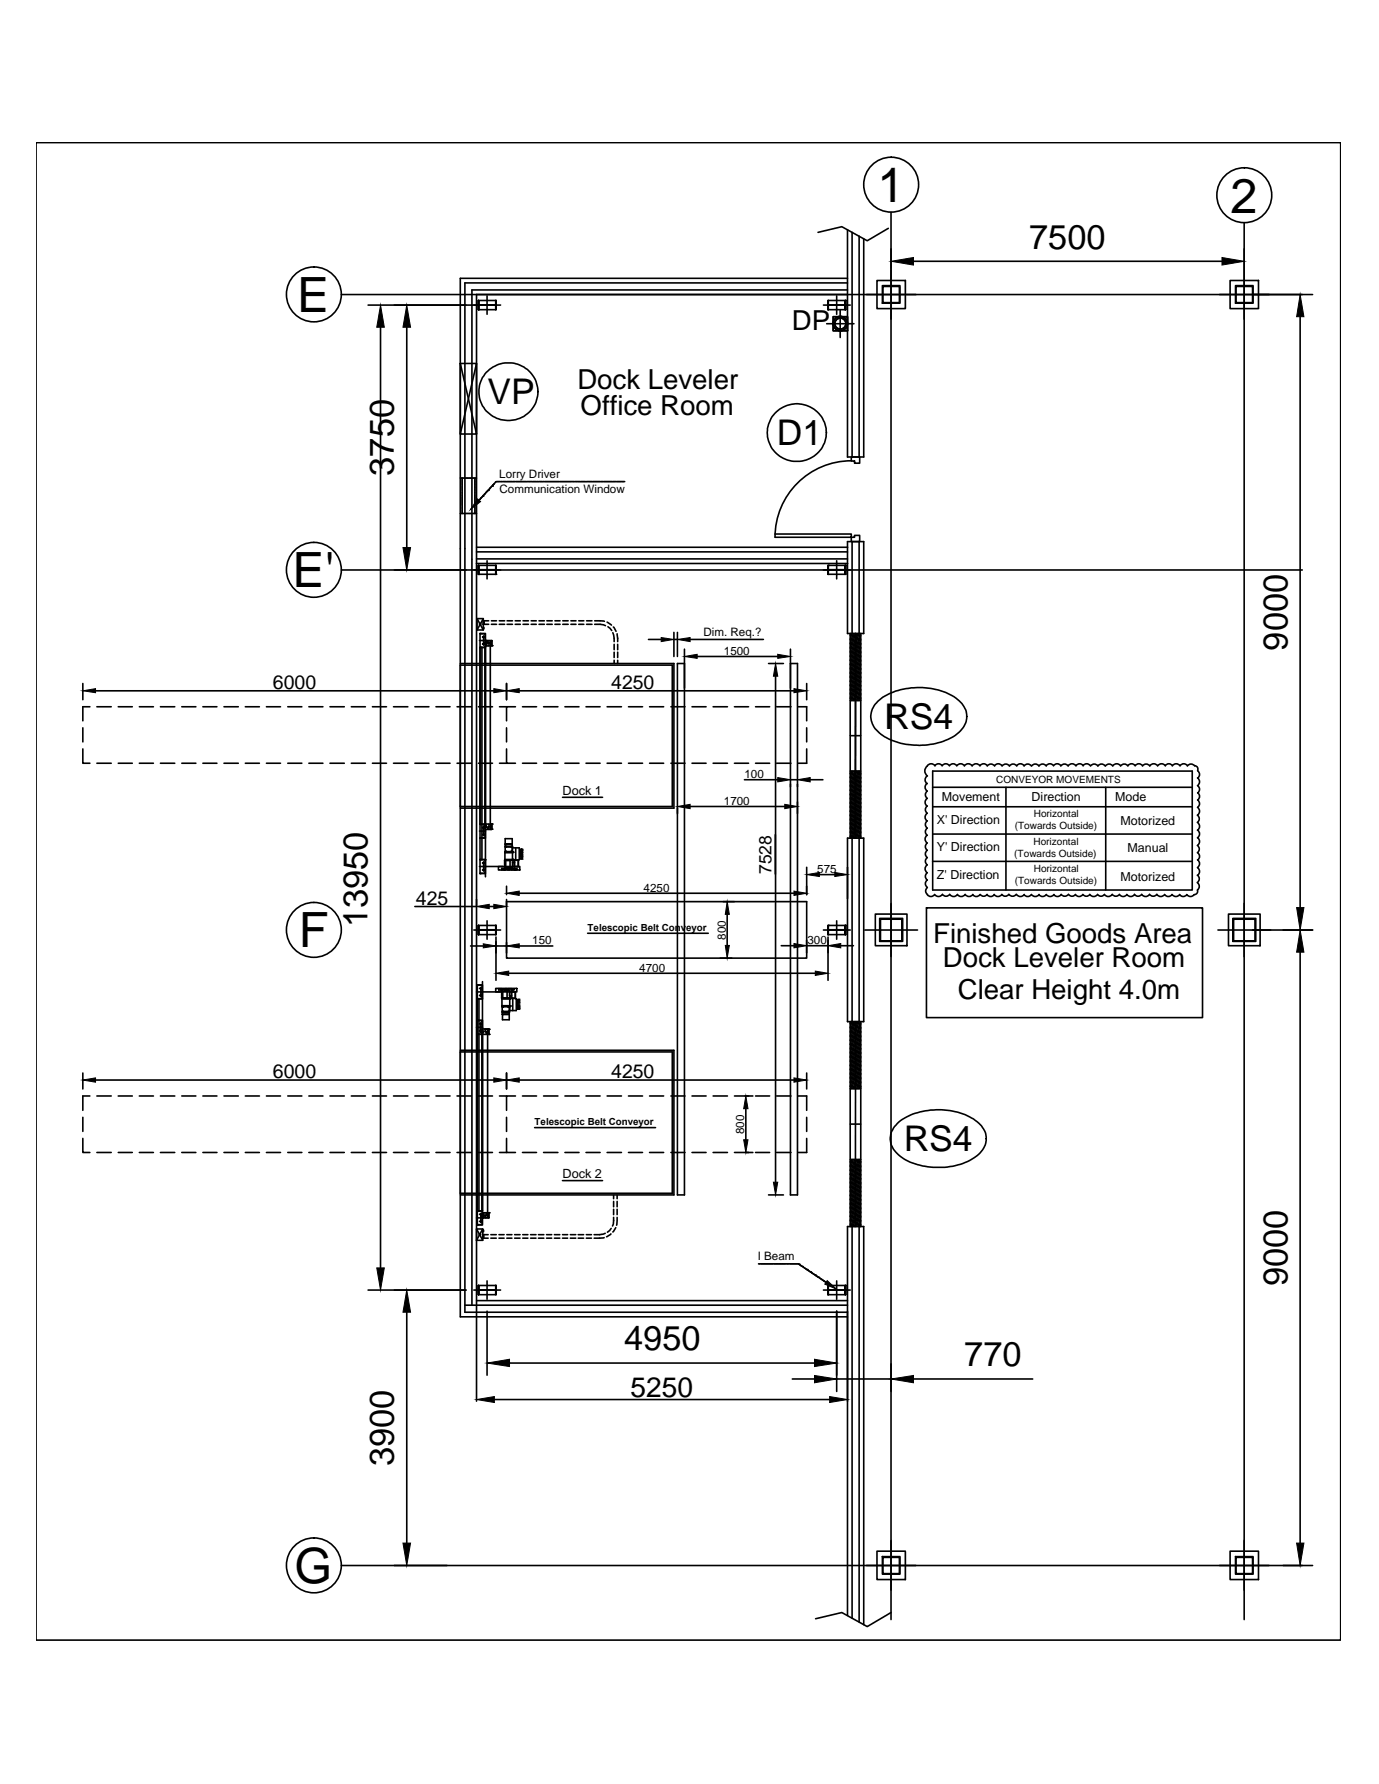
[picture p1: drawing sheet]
<svg xmlns="http://www.w3.org/2000/svg" width="216mm" height="279mm" viewBox="0 0 216 279" stroke-linecap="round" stroke-linejoin="round" font-family="sans-serif">
<defs><g id="words">
<g font-size="7.6">
<text x="137.4" y="31.7">1</text>
<text x="192.7" y="33.3">2</text>
<text x="46.5" y="48.8">E</text>
<text x="45.8" y="92">E'</text>
<text x="46.8" y="148.4">F</text>
<text x="46.1" y="247.9">G</text>
</g>
<g font-size="5.5">
<text x="76.3" y="63.3">VP</text>
<text x="121.6" y="69.8">D1</text>
<text x="138.4" y="114.2">RS4</text>
<text x="141.5" y="180.3">RS4</text>
</g>
<g font-size="5.4">
<text x="161.1" y="38.9">7500</text>
<text x="61.7" y="74.5" transform="rotate(-90 61.7 74.5)">3750</text>
<text x="201.6" y="101.9" transform="rotate(-90 201.6 101.9)">9000</text>
<text x="57.5" y="145.2" transform="rotate(-90 57.5 145.2)">13950</text>
<text x="201.6" y="201.4" transform="rotate(-90 201.6 201.4)">9000</text>
<text x="97.7" y="211.4">4950</text>
<text x="151" y="214">770</text>
<text x="61.7" y="229.6" transform="rotate(-90 61.7 229.6)">3900</text>
</g>
<text font-size="4.4" x="98.7" y="218.7">5250</text>
<g font-size="4.3">
<text x="124" y="51.7">DP</text>
<text x="90.4" y="60.9">Dock Leveler</text>
<text x="90.9" y="65">Office Room</text>
<text x="146.1" y="147.7">Finished Goods Area</text>
<text x="147.6" y="151.5">Dock Leveler Room</text>
<text x="150" y="156.5">Clear Height 4.0m</text>
</g>
<g font-size="3">
<text x="42.7" y="107.9">6000</text>
<text x="95.7" y="107.9">4250</text>
<text x="65.1" y="141.7">425</text>
<text x="42.7" y="168.9">6000</text>
<text x="95.7" y="168.9">4250</text>
</g>
<text font-size="2.8" x="120.8" y="136.9" transform="rotate(-90 120.8 136.9)">7528</text>
<g font-size="2">
<text x="88.1" y="124.4">Dock 1</text>
<text x="88.1" y="184.5">Dock 2</text>
</g>
<g font-size="1.9">
<text x="147.5" y="125.5">Movement</text>
<text x="161.5" y="125.5">Direction</text>
<text x="174.6" y="125.5">Mode</text>
<text x="146.7" y="129.1">X' Direction</text>
<text x="175.4" y="129.2">Motorized</text>
<text x="146.7" y="133.3">Y' Direction</text>
<text x="146.7" y="137.7">Z' Direction</text>
<text x="175.4" y="138">Motorized</text>
<text x="176.5" y="133.5">Manual</text>
</g>
<g font-size="1.8">
<text x="78.2" y="74.8">Lorry Driver</text>
<text x="78.2" y="77.2">Communication Window</text>
<text x="110.1" y="99.6">Dim. Req.?</text>
<text x="113.3" y="102.6">1500</text>
<text x="116.6" y="121.9">100</text>
<text x="113.3" y="126.1">1700</text>
<text x="127.9" y="136.7">575</text>
<text x="100.8" y="139.6">4250</text>
<text x="83.3" y="147.9">150</text>
<text x="113.6" y="147.2" transform="rotate(-90 113.6 147.2)">800</text>
<text x="126.4" y="147.9">300</text>
<text x="100.1" y="152.2">4700</text>
<text x="116.5" y="177.6" transform="rotate(-90 116.5 177.6)">800</text>
<text x="118.6" y="197.3">I Beam</text>
</g>
<g font-size="1.6">
<text x="156" y="122.6">CONVEYOR MOVEMENTS</text>
<text x="158.9" y="129.9">(Towards Outside)</text>
<text x="161.9" y="128">Horizontal</text>
<text x="158.8" y="134.2">(Towards Outside)</text>
<text x="161.8" y="132.3">Horizontal</text>
<text x="161.9" y="136.6">Horizontal</text>
<text x="158.9" y="138.5">(Towards Outside)</text>
</g>
<g font-size="1.5">
<text x="92" y="145.8">Telescopic Belt Conveyor</text>
<text x="83.7" y="176.3">Telescopic Belt Conveyor</text>
</g>
</g></defs>
<!-- layer: A_01 Ground Center lines$0$A_Center_Line -->
<path d="M139.5 33.3v220.3M194.8 34.9v218.7M53.4 46.1h150.5M53.4 89.3h150.5M53.4 245.2h150.5" fill="none" stroke="#000" stroke-width=".25"/>
<!-- layer: A_01 PEB Columns$0$A_Hatch -->
<g fill="none" stroke="#000" stroke-width=".25">
<path d="M74.9 47.7l.1 .1M74.9 48.5h.1M74.9 47.1h2.8v1.4h-2.8zM74.9 47.1h.1M74.9 47.1v.1M74.9 47.2v.1M74.9 47.3v.1M74.9 47.4h.1M74.9 47.5h.1M74.9 47.6h.1M74.9 47.7h.1M74.9 47.8v.1"/>
<path d="M74.9 47.9h.1M74.9 48h.1M74.9 48.1h.1M74.9 48.2h.1M74.9 48.2v.1M74.9 48.3v.1M74.9 48.4v.1M75 47.8h.1M75.1 47.8h.1M75.2 47.8h.1M75.3 47.8h.1M75.4 47.8h.1"/>
<path d="M75.5 47.8h.1M75.6 47.8h.1M75.7 47.8h.1M75.8 47.8h.1M75.9 47.8h.1M76 47.8h.1M76.1 47.8h.1M76.2 47.8h.1M76.3 47.8h.1M76.4 47.8h.1M76.5 47.8h.1M76.6 47.8h.1"/>
<path d="M76.7 47.8h.1M76.8 47.8h.1M76.9 47.8h.1M77 47.8h.1M77.1 47.8h.1M77.2 47.8h.1M77.3 47.8h.1M77.4 47.8h.1M77.5 47.8h.1M77.6 47.8h.1M77.6 47.1h.1M77.6 47.1l.1 .1"/>
<path d="M77.6 47.2l.1 .1M77.6 47.3l.1 .1M77.6 47.4h.1M77.6 47.4l.1 .1M77.6 47.5l.1 .1M77.6 47.6l.1 .1M77.6 47.7l.1 .1M77.6 47.8l.1 .1M77.6 47.9h.1M77.6 47.9l.1 .1M77.6 48l.1 .1M77.6 48.1l.1 .1"/>
<path d="M77.6 48.2l.1 .2M77.6 48.4l.1 .1M77.6 48.5h.1M129.6 47.7l.1 .1M129.6 47.1h2.8v1.4h-2.8zM129.6 48.5h.1M129.6 48.4l.1 .1M129.6 48.3l.1 .1M129.6 48.2l.1 .1M129.6 48.1l.1 .1M129.6 48l.1 .1M129.6 47.9l.1 .1"/>
<path d="M129.6 47.9h.1M129.6 47.8l.1 .1M129.6 47.6l.1 .1M129.6 47.5l.1 .1M129.6 47.4l.1 .1M129.6 47.4h.1M129.6 47.2l.1 .2M129.6 47.1l.1 .1M129.7 47.1h.1M129.8 47.8h.1M129.9 47.8h.1M130 47.8h.1"/>
<path d="M130.1 47.8h.1M130.2 47.8h.1M130.3 47.8h.1M130.4 47.8h.1M130.5 47.8h.1M130.6 47.8h.1M130.7 47.8h.1M130.8 47.8h.1M130.9 47.8h.1M131 47.8h.1M131.1 47.8h.1M131.2 47.8h.1"/>
<path d="M131.3 47.8h.1M131.4 47.8h.1M131.5 47.8h.1M131.6 47.8h.1M131.7 47.8h.1M131.8 47.8h.1M131.9 47.8h.1M132 47.8h.1M132.1 47.8h.1M132.2 47.8h.1M132.3 48.5h.1M132.3 48.4h.1"/>
<path d="M132.3 48.3h.1M132.3 48.2h.1M132.3 48.1l.1 .1M132.3 48l.1 .1M132.3 47.9l.1 .1M132.3 47.9h.1M132.3 47.8h.1M132.3 47.7h.1M132.3 47.6l.1 .1M132.3 47.5l.1 .1M132.3 47.4l.1 .1M132.3 47.4h.1"/>
<path d="M132.3 47.3h.1M132.3 47.2h.1M132.3 47.1h.1M132.4 47.1h.1M137.3 43.9h4.4v4.4h-4.4zM192.6 43.9h4.4v4.4h-4.4zM74.9 89.2l.1 .1M74.9 89.9h.1M74.9 88.5h2.8v1.4h-2.8zM74.9 88.5v.1M74.9 88.6v.1M74.9 88.7v.1"/>
<path d="M74.9 88.8h.1M74.9 88.8v.1M74.9 88.9v.1M74.9 89v.1M74.9 89.1v.1M74.9 89.3v.1M74.9 89.4h.1M74.9 89.4v.1M74.9 89.5v.1M74.9 89.6v.1M74.9 89.7v.1M74.9 89.8v.1"/>
<path d="M75 89.2l.1 .1M75.1 89.2l.1 .1M75.2 89.2v.1M75.3 89.2v.1M75.4 89.2v.1M75.5 89.2v.1M75.5 89.2l.1 .1M75.6 89.2l.1 .1M75.7 89.2v.1M75.8 89.2v.1M75.9 89.2v.1M76 89.2v.1"/>
<path d="M76.1 89.2v.1M76.2 89.2v.1M76.3 89.2v.1M76.4 89.2v.1M76.5 89.2v.1M76.6 89.2v.1M76.7 89.2v.1M76.8 89.2v.1M76.9 89.2v.1M77 89.2v.1M77.1 89.2v.1M77.2 89.2v.1"/>
<path d="M77.3 89.2v.1M77.4 89.2v.1M77.5 89.2v.1M77.6 89.2v.1M77.6 89.9h.1M77.6 88.5l.1 .1M77.6 88.6l.1 .1M77.6 88.7l.1 .1M77.6 88.8h.1M77.6 88.8l.1 .1M77.6 88.9l.1 .1M77.6 89l.1 .1"/>
<path d="M77.6 89.1l.1 .1M77.6 89.2l.1 .1M77.6 89.3l.1 .1M77.6 89.4h.1M77.6 89.4l.1 .1M77.6 89.5l.1 .1M77.6 89.6l.1 .1M77.6 89.7l.1 .1M77.6 89.8l.1 .1M129.6 89.2l.1 .1M129.6 88.5h2.8v1.4h-2.8zM129.6 89.9h.1"/>
<path d="M129.6 89.8h.1M129.6 89.7h.1M129.6 89.6h.1M129.6 89.5l.1 .1M129.6 89.4l.1 .1M129.6 89.4h.1M129.6 89.3h.1M129.6 89.1h.1M129.6 89l.1 .1M129.6 88.9l.1 .1M129.6 88.8l.1 .1M129.6 88.8h.1"/>
<path d="M129.6 88.7h.1M129.6 88.6h.1M129.7 88.5h.1M129.8 89.2v.1M129.9 89.2v.1M129.9 89.2l.1 .1M130 89.2l.1 .1M130.1 89.2v.1M130.2 89.2v.1M130.3 89.2v.1M130.4 89.2v.1M130.4 89.2l.1 .1"/>
<path d="M130.5 89.2l.1 .1M130.6 89.2l.1 .1M130.7 89.2v.1M130.8 89.2v.1M130.9 89.2v.1M131 89.2v.1M131 89.2l.1 .1M131.1 89.2l.1 .1M131.2 89.2v.1M131.3 89.2v.1M131.4 89.2v.1M131.5 89.2v.1"/>
<path d="M131.5 89.2l.1 .1M131.6 89.2l.1 .1M131.7 89.2l.1 .1M131.8 89.2v.1M131.9 89.2v.1M132 89.2v.1M132.1 89.2v.1M132.1 89.2l.1 .1M132.2 89.2l.1 .1M132.3 89.9h.1M132.3 89.8l.1 .1M132.3 89.7l.1 .1"/>
<path d="M132.3 89.6l.1 .1M132.3 89.6h.1M132.3 89.5l.1 .1M132.3 89.4l.1 .1M132.3 89.3l.1 .1M132.3 89.2l.1 .1M132.3 89.1l.1 .1M132.3 89.1h.1M132.3 89l.1 .1M132.3 88.9l.1 .1M132.3 88.8l.1 .1M132.3 88.7l.1 .1"/>
<path d="M132.3 88.6l.1 .1M132.3 88.5l.1 .1M132.4 88.5h.1M74.9 145.6l.1 .1M74.9 144.9h2.8v1.5h-2.8zM74.9 144.9v.1M74.9 145v.1M74.9 145.1h.1M74.9 145.1v.1M74.9 145.2v.1M74.9 145.3v.1M74.9 145.4v.1"/>
<path d="M74.9 145.5v.1M74.9 145.7h.1M74.9 145.7v.1M74.9 145.8v.1M74.9 145.9v.1M74.9 146v.1M74.9 146.1v.1M74.9 146.2h.1M74.9 146.2v.1M74.9 146.3v.1M75 145.6l.1 .1M75.1 145.6l.1 .1"/>
<path d="M75.2 145.6v.1M75.3 145.6v.1M75.4 145.6v.1M75.5 145.6v.1M75.5 145.6l.1 .1M75.6 145.6l.1 .1M75.7 145.6v.1M75.8 145.6v.1M75.9 145.6v.1M76 145.6v.1M76.1 145.6v.1M76.2 145.6v.1"/>
<path d="M76.3 145.6v.1M76.4 145.6v.1M76.5 145.6v.1M76.6 145.6v.1M76.7 145.6v.1M76.8 145.6v.1M76.9 145.6v.1M77 145.6v.1M77.1 145.6v.1M77.2 145.6v.1M77.3 145.6v.1M77.4 145.6v.1"/>
<path d="M77.5 145.6v.1M77.6 145.6v.1M77.6 146.3v.1M77.6 144.9l.1 .1M77.6 145l.1 .1M77.6 145.1h.1M77.6 145.1l.1 .1M77.6 145.2l.1 .1M77.6 145.3l.1 .1M77.6 145.4l.1 .1M77.6 145.5l.1 .1M77.6 145.6l.1 .1"/>
<path d="M77.6 145.7h.1M77.6 145.7l.1 .1M77.6 145.8l.1 .1M77.6 145.9l.1 .1M77.6 146l.1 .1M77.6 146.1l.1 .1M77.6 146.2h.1M77.6 146.2l.1 .1M129.6 145.6l.1 .1M129.6 144.9h2.8v1.5h-2.8zM129.6 146.3l.1 .1M129.6 146.2l.1 .1"/>
<path d="M129.6 146.2h.1M129.6 146.1h.1M129.6 146h.1M129.6 145.9l.1 .1M129.6 145.8l.1 .1M129.6 145.7l.1 .1M129.6 145.7h.1M129.6 145.5h.1M129.6 145.4h.1M129.6 145.3l.1 .1M129.6 145.2l.1 .1M129.6 145.1l.1 .1"/>
<path d="M129.6 145.1h.1M129.6 145h.1M129.7 144.9h.1M129.8 145.6v.1M129.9 145.6v.1M129.9 145.6l.1 .1M130 145.6l.1 .1M130.1 145.6v.1M130.2 145.6v.1M130.3 145.6v.1M130.4 145.6v.1M130.4 145.6l.1 .1"/>
<path d="M130.5 145.6l.1 .1M130.6 145.6l.1 .1M130.7 145.6v.1M130.8 145.6v.1M130.9 145.6v.1M131 145.6v.1M131 145.6l.1 .1M131.1 145.6l.1 .1M131.2 145.6v.1M131.3 145.6v.1M131.4 145.6v.1M131.5 145.6v.1"/>
<path d="M131.5 145.6l.1 .1M131.6 145.6l.1 .1M131.7 145.6l.1 .1M131.8 145.6v.1M131.9 145.6v.1M132 145.6v.1M132.1 145.6v.1M132.1 145.6l.1 .1M132.2 145.6l.1 .1M132.3 145.6l.1 .1M132.3 146.2l.1 .1M132.3 146.3l.1 .1"/>
<path d="M132.3 146.2h.1M132.3 146.1h.1M132.3 146h.1M132.3 145.9l.1 .1M132.3 145.8l.1 .1M132.3 145.7l.1 .1M132.3 145.6h.1M132.3 145.5h.1M132.3 145.4h.1M132.3 145.3l.1 .1M132.3 145.2l.1 .1M132.3 145.1l.1 .1"/>
<path d="M132.3 145.1h.1M132.3 145h.1M132.4 144.9h.1M137 143.2h5v4.9h-5zM192.3 143.2h5v4.9h-5zM74.9 202h.1M74.9 201.3h2.8v1.5h-2.8zM74.9 202.7v.1M74.9 201.3v.1M74.9 201.4v.1M74.9 201.5h.1M74.9 201.5v.1"/>
<path d="M74.9 201.6v.1M74.9 201.7v.1M74.9 201.8v.1M74.9 201.9v.1M74.9 202v.1M74.9 202.1v.1M74.9 202.2v.1M74.9 202.3v.1M74.9 202.4v.1M74.9 202.5v.1M74.9 202.6h.1M74.9 202.6v.1"/>
<path d="M75 202h.1M75.1 202h.1M75.2 202h.1M75.3 202h.1M75.4 202h.1M75.5 202h.1M75.6 202h.1M75.7 202h.1M75.8 202h.1M75.9 202h.1M76 202h.1M76.1 202h.1"/>
<path d="M76.2 202h.1M76.3 202h.1M76.4 202h.1M76.5 202h.1M76.6 202h.1M76.7 202h.1M76.8 202h.1M76.9 202h.1M77 202h.1M77.1 202h.1M77.2 202h.1M77.3 202h.1"/>
<path d="M77.4 202h.1M77.5 202h.1M77.6 202h.1M77.6 202.7v.1M77.6 201.3l.1 .1M77.6 201.4l.1 .1M77.6 201.5l.1 .1M77.6 201.6l.1 .1M77.6 201.7l.1 .1M77.6 201.8l.1 .1M77.6 201.9l.1 .1M77.6 202l.1 .1"/>
<path d="M77.6 202.1l.1 .1M77.6 202.2l.1 .1M77.6 202.3l.1 .1M77.6 202.4l.1 .1M77.6 202.5l.1 .1M77.6 202.6h.1M77.6 202.6l.1 .1M129.6 201.3h2.8v1.5h-2.8zM129.6 202.7l.1 .1M129.6 202.6l.1 .1M129.6 202.6h.1M129.6 202.5h.1"/>
<path d="M129.6 202.4h.1M129.6 202.3h.1M129.6 202.2l.1 .1M129.6 202.1l.1 .1M129.6 202l.1 .1M129.6 202h.1M129.6 201.9h.1M129.6 201.8h.1M129.6 201.7h.1M129.6 201.6l.1 .1M129.6 201.5l.1 .1M129.6 201.5h.1"/>
<path d="M129.6 201.4h.1M129.7 201.3h.1M129.7 202h.1M129.8 202h.1M129.9 202h.1M130 202h.1M130.1 202h.1M130.2 202h.1M130.3 202h.1M130.4 202h.1M130.5 202h.1M130.6 202h.1"/>
<path d="M130.7 202h.1M130.8 202h.1M130.9 202h.1M131 202h.1M131.1 202h.1M131.2 202h.1M131.3 202h.1M131.4 202h.1M131.5 202h.1M131.6 202h.1M131.7 202h.1M131.8 202h.1"/>
<path d="M131.9 202h.1M132 202h.1M132.1 202h.1M132.2 202h.1M132.3 202.7l.1 .1M132.3 202.6l.1 .1M132.3 202.6h.1M132.3 202.5h.1M132.3 202.4h.1M132.3 202.3h.1M132.3 202.2l.1 .1M132.3 202.1l.1 .1"/>
<path d="M132.3 202l.1 .1M132.3 202h.1M132.3 201.9h.1M132.3 201.8h.1M132.3 201.7h.1M132.3 201.6l.1 .1M132.3 201.5l.1 .1M132.3 201.5h.1M132.3 201.4h.1M132.4 201.3h.1M137.3 242.9h4.4v4.5h-4.4zM192.6 242.9h4.4v4.5h-4.4z"/>
</g>
<!-- layer: A_01 PEB Columns$0$A_Steel_Plan -->
<g fill="none" stroke="#000" stroke-width=".25">
<path d="M74.2 47.8h4.2M74.9 47.1v1.4zM74.9 47.8h.1M74.9 47.8h2.7h-2.7M76.3 46.3v2.9M77.6 47.1l.1 1.4zM128.9 47.8h4.2M129.6 47.1l.1 1.4zM131 46.3v2.9M132.3 47.8h.1M132.3 47.8h-2.6h2.6M132.3 47.1h.1v1.4h-.1z"/>
<path d="M135.7 46.1h7.7M138.1 44.7h2.8v2.8h-2.8zM138.2 44.9h2.6v2.5h-2.6zM139.5 42.2v7.8M190.9 46.1h7.8M193.4 44.7h2.8v2.8h-2.8zM193.5 44.9h2.6v2.5h-2.6zM194.8 42.2v7.8M74.2 89.3h4.2M74.9 88.5v1.4zM74.9 89.2l2.7 .1zM76.3 87.8v2.9"/>
<path d="M77.6 88.5l.1 1.4zM128.9 89.3h4.2M129.6 88.5l.1 1.4zM129.7 89.2l2.6 .1zM131 87.8v2.9M132.3 88.5h.1v1.4h-.1zM74.2 145.7h4.2M74.9 144.9v1.5zM74.9 145.6l2.7 .1zM76.3 144.2v2.9M77.6 144.9l.1 1.5zM128.9 145.7h4.2"/>
<path d="M129.6 144.9l.1 1.5zM129.7 145.6l2.6 .1zM131 144.2v2.9M132.3 144.9h.1v1.5h-.1zM135.4 145.7h8.3M137.7 143.8h3.6v3.6h-3.6zM137.9 144h3.3v3.3h-3.3zM139.5 141.5v8.3M190.7 145.7h8.2M193 143.8h3.6v3.6h-3.6zM193.1 144h3.4v3.3h-3.4zM194.8 141.5v8.3"/>
<path d="M74.2 202h4.2M74.9 201.3v1.5zM74.9 202h.1M74.9 202h2.7h-2.7M76.3 200.6v2.9M77.6 201.3l.1 1.5zM128.9 202h4.2M129.6 201.3l.1 1.5zM131 200.6v2.9M132.3 202h.1M132.3 202h-2.6h2.6M132.3 201.3h.1v1.5h-.1z"/>
<path d="M135.7 245.2h7.7M138.1 243.8h2.8v2.7h-2.8zM138.2 243.9h2.6v2.6h-2.6zM139.5 241.3v7.7M190.9 245.2h7.8M193.4 243.8h2.8v2.7h-2.8zM193.5 243.9h2.6v2.6h-2.6zM194.8 241.3v7.7"/>
</g>
<!-- layer: A_Grid_Tags -->
<g fill="none" stroke="#000" stroke-width=".25">
<circle cx="139.5" cy="28.9" r="4.3"/>
<circle cx="194.8" cy="30.6" r="4.3"/>
<circle cx="49.1" cy="46.1" r="4.3"/>
<circle cx="49.1" cy="89.2" r="4.3"/>
<circle cx="49.1" cy="145.6" r="4.3"/>
<circle cx="49.1" cy="245.2" r="4.3"/>
</g>
<!-- layer: ACM Mill -->
<g fill="none" stroke="#000" stroke-width=".25">
<path d="M139.5 39v3.1M194.8 39v3.1M57.6 47.8h18.1M59.6 51.3v147.3M63.7 51.3v34.5M143 40.9h48.3M196.1 46.1h9.4M203.6 49.6v92.5M61.7 89.3h11.3M196.1 145.7h9.4M203.6 149.1v92.6M57.6 202h15.4"/>
<path d="M63.7 205.5v36.2M76.3 205.3v10.1M79.8 213.5h47.7M124.1 216h3.4M131 205.3v12.6M131 216h8.5M139.5 213.6v4.3M143 216h18.7M61.7 245.2h8.3M200.9 245.2h4.6"/>
</g>
<g fill="#000" stroke="#000" stroke-width=".16">
<path d="M59.6 47.8l.6 3.5h-1.2zM63.7 47.8l.6 3.5h-1.2zM139.5 40.9l3.5-.6v1.2zM191.3 40.3l3.5 .6-3.5 .6zM203.6 46.1l.5 3.5h-1.1zM63.1 85.8h1.2l-.6 3.5zM203 142.1h1.1l-.5 3.6zM203.6 145.7l.5 3.4h-1.1zM59 198.6h1.2l-.6 3.4zM63.7 202l.6 3.5h-1.2zM76.3 213.5l3.5-.6v1.1zM127.5 212.9l3.5 .6-3.5 .5z"/>
<path d="M127.5 215.4l3.5 .6-3.5 .6zM139.5 216l3.5-.6v1.2zM63.1 241.7h1.2l-.6 3.5zM203 241.7h1.1l-.5 3.5z"/>
</g>
<!-- layer: NEW HATCH -->
<g fill="none" stroke="#000" stroke-width=".25">
<path d="M133.1 99.2v32.1M133.2 99.2l-.1 .3M133.4 99.2l-.3 1M133.6 99.2l-.5 1.6M133.7 99.2l-.6 2.3M133.9 99.2l-.8 2.9M134.1 99.2l-1 3.6M134.3 99.2l-1.2 4.2M134.5 99.2l-1.4 4.9M134.7 99.2l-1.6 5.6M134.8 99.2v32.1M134.8 99.5l-1.7 5.9"/>
<path d="M133.1 109.7h1.7M134.8 100.1l-1.7 6M134.8 100.8l-1.7 6M134.8 101.4l-1.7 6M134.8 102.1l-1.7 6M134.8 102.7l-1.7 6M134.8 103.4l-1.7 6M134.8 104l-1.6 5.7M134.8 104.7l-1.4 5M134.8 105.4l-1.2 4.3M134.8 106l-1.1 3.7M134.8 106.7l-.9 3"/>
<path d="M134.8 107.3l-.7 2.4M134.8 108l-.5 1.7M134.8 108.7l-.3 1M134.8 109.3l-.1 .4M133.1 120.8h1.7M133.2 120.8l-.1 .4M133.4 120.8l-.3 1M133.6 120.8l-.5 1.7M133.8 120.8l-.7 2.3M134 120.8l-.9 3M134.1 120.8l-1 3.7M134.3 120.8l-1.2 4.3"/>
<path d="M134.5 120.8l-1.4 5M134.7 120.8l-1.6 5.6M134.8 121.1l-1.7 6M134.8 121.8l-1.7 5.9M134.8 122.4l-1.7 6M134.8 123.1l-1.7 6M134.8 123.7l-1.7 6M134.8 124.4l-1.7 6M134.8 125l-1.7 6M134.8 125.7l-1.6 5.6M134.8 126.4l-1.4 4.9M134.8 127l-1.2 4.3"/>
<path d="M134.8 127.7l-1 3.6M134.8 128.3l-.8 3M134.8 129l-.7 2.3M134.8 129.7l-.5 1.6M134.8 130.3l-.3 1M134.8 131l-.1 .3M133.1 160.3l.1-.3h1.5l-1.6 5.6M133.1 160v32.1M133.1 170.5h1.7M133.4 160l-.3 1M133.6 160l-.5 1.7M133.7 160l-.6 2.3"/>
<path d="M133.9 160l-.8 3M134.1 160l-1 3.6M134.3 160l-1.2 4.3M134.5 160l-1.4 4.9M134.8 160.3l-1.7 5.9M134.8 160.9l-1.7 6M134.8 161.6l-1.7 5.9M134.8 162.2l-1.7 6M134.8 162.9l-1.7 6M134.8 163.6l-1.7 5.9M134.8 164.2l-1.7 6M134.8 164.9l-1.6 5.6"/>
<path d="M134.8 165.5l-1.4 5M134.8 166.2l-1.2 4.3M134.8 166.8l-1.1 3.7M134.8 167.5l-.9 3M134.8 168.1l-.7 2.4M134.8 168.8l-.5 1.7M134.8 169.4l-.3 1.1M134.8 170.1l-.1 .4M134.8 160v32.1M132.7 192.1h2.5M133.1 181.6h1.7M133.2 181.6l-.1 .4"/>
<path d="M133.4 181.6l-.3 1.1M133.6 181.6l-.5 1.7M133.8 181.6l-.7 2.4M134 181.6l-.9 3M134.1 181.6l-1 3.7M134.3 181.6l-1.2 4.4M134.5 181.6l-1.4 5M134.7 181.6l-1.6 5.7M134.8 181.9l-1.7 6M134.8 182.6l-1.7 6M134.8 183.2l-1.7 6M134.8 183.9l-1.7 6"/>
<path d="M134.8 184.6l-1.7 5.9M134.8 185.2l-1.7 6M134.8 185.9l-1.7 5.9M134.8 186.5l-1.6 5.6M134.8 187.2l-1.4 4.9M134.8 187.9l-1.2 4.2M134.8 188.5l-1 3.6M134.8 189.2l-.8 2.9M134.8 189.8l-.7 2.3M134.8 190.5l-.5 1.6M134.8 191.1l-.3 1M134.8 191.8l-.1 .3"/>
</g>
<!-- layer: LAYER11 -->
<path d="M134 99.2l-.1 32.1M133.1 115.2h1.7M133.1 176.1h1.7M134 160l-.1 32.1" fill="none" stroke="#000" stroke-width=".25"/>
<!-- layer: A_01 Ground Floor Plan$0$A_Wall_Plan -->
<path d="M132.7 36v35.6h2.5v-34.2M132.7 46.1h-58.1v157.6h58.1v-11.6M132.7 43.6h-60.6v162.6h60.6M74.6 85.7h58.1v-.9h2.5v14.4h-2.5v-10.9h-58.1M132.7 131.3h2.5v28.7h-2.5zM135.2 192.1v62.4M132.7 205.3v47.7" fill="none" stroke="#000" stroke-width=".25"/>
<!-- layer: A_01 Ground Floor Plan$0$A_Ramp -->
<g fill="none" stroke="#000" stroke-width=".25">
<path d="M133.4 36.4v35.2M134.5 37v34.6M132.7 44.3h-59.9v161.2h59.9M132.7 45.4h-58.8v159M74.6 87.5h58.1M74.6 86.4h58.1M132.7 85.7v2.6M133.4 84.8v14.4M134.5 84.8v14.4M133.4 131.3v28.7M134.5 131.3v28.7M133.4 192.1v61.3"/>
<path d="M134.5 192.1v61.9M72.8 204.4h59.9"/>
</g>
<!-- layer: A_01 Ground Floor Plan$0$A_Rolling_Shutter -->
<g fill="none" stroke="#000" stroke-width=".25">
<path d="M75.2 99.2h.8v2.2M75.2 99.2l.8 .1v2l-.8 .1M75.2 99.2h.1M75.2 99.3v37.5M75.5 99.8h.4M75.7 99.8h.1l-.1-.1h.1l-.1 .1M75.7 99.6v1.4M75.1 100.3h1.9v.8M75.2 101.4h.1M75.2 101.4h.8M75.5 101.4v33.2M75.5 100.9h.4"/>
<path d="M75.7 100.8l.1 .1zM75.7 100.9h.1h-.1v-.1l.1 .1-.1 .1M75.7 100.7h.4M75.8 100.7v.1zM75.8 100.8h.1M75.8 100.7h.2v.1M75.8 100.7l.3-.1h-.1v.2M75.8 100.8h.3M75.9 101.4v27.7M76 100.7v.1M76 100.3h.1M76 100.8h.1"/>
<path d="M76 100.7h.1M76 101.4v35.9M76 101.1l.6 .1M76.1 100.8v-.1v.1M76.1 100.8h.1M76.2 100.3v.9M76.4 100.7h.1M76.6 100.7h.1M76.6 100.7v.4M76.6 101.1h.1M76.6 100.7h-.2v-.3h.6v.7M76.8 100.4v29.5"/>
<path d="M77 101.1h.1M77 101.2h.1M75.1 135.7h3.7M75.1 130.2h.9M75.2 134.6h.8v2.2h-.8M75.2 136.8h.1M75.2 134.6h.1M75.2 129.1h.8v2.2h-.8M75.2 131.3h.1M75.2 129.1h.1M75.2 129.1h.8v2.1l-.8 .1M75.2 134.6h.7"/>
<path d="M75.5 136.3h.4M75.5 135.2h.4M75.5 130.7h.4M75.5 129.6h.4M75.7 135.1l.1 .1zM75.7 130.7l.1 .1zM75.7 136.2l.1 .1h-.1M75.7 135.1v.1v-.1M75.7 130.7l.1 .1-.1-.1M75.7 129.6l.1 .1h-.1zM75.7 129.6h.1l-.1 .1v-.1M75.7 129.4v1.5"/>
<path d="M75.7 135v1.4M75.7 129.4h.4M75.8 129.5h.1M75.8 129.4v.1v-.1M75.8 129.4h.1M75.8 129.4h.3v.1M75.8 129.5h.3M75.9 134.6l.1 2.1-.8 .1M75.9 134.6h.1M76 129.4v.1M76 129.9h1M76 129.4h.1"/>
<path d="M76 129.5h.1M76 129.4l.1 .1M76.1 129.5l-.1 .1M76.4 129.9h.1M76.6 129.5h.1M76.6 129.1v.4h-.2v.4M76.6 129.1h.1M76.6 129.1h-.6M77 129.1v.8h-.6M77 129.1h.1M77 129.9h.1M77 129.1v.8"/>
<path d="M78 135.7h3.4v.6h-3.4zM78.9 136v.2M79 135.9h1l.1 .3h.6M79 134.8l-.1 1.2M79 136.2h.1M79 134.8h1.3M79.1 133.5v1.2M79.1 133.4h1.1v.1h-1.1zM79.1 134.6h1.1M79.1 132.5h1.1v.2h-1.1M79.2 133.3l.1 .1zM79.2 134.8l-.1 1.4h-.6v-.2h.4"/>
<path d="M79.2 132.6v.1zM79.2 132.6h.1M79.2 133.3v.1M79.3 133.3v.1M79.4 136.1l-.1-.1v.1h.6v-.1v.1M79.4 136h.5M79.5 136.1v.1h.3v-.1M79.5 135.9v.1M79.8 135.9v.1M79.9 134.8v1.1M80 132.6l.1 .1zM80 133.3l.1 .1z"/>
<path d="M80 133.3v.1M80.1 136h.5v.2M80.1 133.3v.1M80.2 132.2h-1.1h1.1M80.2 132.5v-1.2h-1.1v2.1M80.2 132.7v.7M80.2 134.7v-1.9h1.1v1.8h-.1v1.1h-.6M80.2 135.7h.4M80.3 134.6v.1zM80.3 133.5h.1zM80.3 133.5h.1M80.3 134.6h.1"/>
<path d="M80.3 134.7v.4M80.5 135.1v.6M80.6 135.1h-.4v.9M80.6 136.2h.1M80.6 136.1h.1M80.6 136h.1M80.6 134.7h.5M80.7 136.1v.1M80.7 136.2h.1M80.7 136h.1v.2zM80.7 132.8v1.9h-1.7v.1M80.8 136.1l-.1 .1"/>
<path d="M80.8 136.1h.1M80.8 136v.1M80.8 136.2h.1M80.8 136.1v.1M81.1 134.7v1h-.5M81.2 134.7h-.6v1M81.5 133.8h.3M81.5 133.7v.2M81.7 134.4l-.2 .2v-.2h.3M81.7 134.4l.1 .2M81.8 133h-.3l.3 .1-.3 .2h.3M74.6 155.3h3.7"/>
<path d="M74.7 154.2h.8v2.2h-.8M74.7 154.2l.8 .1v2.1h-.8M74.7 154.2h.1M74.7 156.4h.1M74.7 159.8h.8v2.2h-.8M74.7 159.8h.8v2.1l-.8 .1M74.7 159.8h.1M74.7 154.2v37.6M75 156.4v33.2M75.1 154.8h.4M75.1 155.9h.4M75.2 154.8h.1l-.1 .1v-.1h.1l-.1 .1"/>
<path d="M75.2 155.9h.1zM75.2 155.9h.1l-.1 .1M75.3 154.6v1.5M75.5 153.7v35.9M77.6 154.8h3.3v.5h-3.3zM78.5 155.1v1.2M78.5 155.1v-.2h.1l.1 1.4M78.5 156.3v.1h1.8v1.9M78.5 154.9l-.4-.1v.3h.4M78.5 156.3h1.4M78.6 156.4v1.1M78.6 157.5h1.2v.2h-1.2z"/>
<path d="M78.6 156.4h1.2M78.6 157.7v1.2h1.1h-1v.8h1v-1.2M78.6 158.4h1.2v.1h-1.2M78.8 158.4v.1zM78.8 158.5h.1M78.8 157.7h.1M78.9 154.9h.6v.1l-.5 .1zM79 154.9v.1M79.1 154.9v-.1h.2v.1M79.1 155.1v.1M79.3 155.1v.1M79.4 155.2v1.1"/>
<path d="M79.4 154.9v.1M79.6 158.4v.1zM79.6 157.7h.1M79.6 155.1h.5v-.3h-.5v.3l-.1 .1h-1M79.7 155.1l.1 .9h.3M79.7 157.7v.7M79.8 155.3h.3M79.9 157.6h.1M79.9 156.4h.1M79.9 156v.4M80.1 155.3v.7M80.1 154.9h.1"/>
<path d="M80.1 155h.1M80.1 155.3h.6v1.1h.1v1.9h-1v-1.9M80.1 155.3h.6v1.1M80.1 154.9h.3M80.1 155.3v1.1h.6M80.1 156.3h.6M80.2 155h.2M80.2 154.9h.2M80.2 154.9h.1M80.2 154.9h-.1M80.2 155h.1M80.2 154.9l-.1 .1"/>
<path d="M80.3 154.9v.1l.1-.1M80.4 154.9h.1M80.4 155h.1M81 157.3h.4M81 157.1v.3M81.2 156.7l-.1-.2-.1 .2h.4M81.4 157.8h-.4l.4 .1-.4 .2h.4M81.4 156.5l-.2 .1M74.6 160.9h.9M74.7 162h.1M75.1 160.3h.4M75.1 161.4h.4"/>
<path d="M75.2 160.3h.1v.1h-.1M75.2 160.3h.1zM75.2 161.4h.1h-.1h.1l-.1 .1M75.2 161.4h.1zM75.3 160.2v1.4M75.3 161.6h.1M75.3 161.7v-.1v.1M75.3 161.7h.1M75.3 161.6h.3M75.3 161.6h.4M75.3 161.7h.3M75.5 162v27.6"/>
<path d="M75.5 161.6v.1M75.5 161.7h.1M75.5 161.5h.1M75.5 161.5l.1 .1M75.5 162h.6M75.5 161.2h1.1M75.6 161.6v.1M75.6 161.7h-.1M75.6 161.5v.2M76 161.2v.4h.1v.4M76 161.5h.1M76 161.2h.1"/>
<path d="M76 161.2h.5M76.1 162h.1M76.3 161.1v29.6M76.5 161.2h.1M76.5 162h.1M76.5 161.2v.8M76.6 161.2h.1M76.6 162h.1M76.6 161.2v.8M74.7 189.6h.1M74.7 189.6l.8 .1v2.1h-.8M74.7 191.8h.1"/>
<path d="M74.7 189.6h.8M75.1 191.3h.4M75.1 190.2h.4M75.2 191.2l.1 .1h-.1M75.2 190.1l.1 .1zM75.2 190.1l.1 .1h-.1l.1-.1-.1 .1M75.3 190v1.5M75.3 190.3v.1zM75.3 190.3h.1M75.3 190.4h.3M75.3 190.3h.4M75.3 190.3h.3"/>
<path d="M75.5 190.3v.1M75.5 190.7h.1M75.5 189.6v2.2h-.8M75.5 190.2v.2h-.2M75.5 190.2h.1M75.5 190.4h.1M75.5 190.2v.2h.1M75.5 189.9h.6M75.6 189.9h.1M75.6 190.2v.2v-.1M75.6 190.3h.1M75.6 190.4h.1"/>
<path d="M75.6 190.2v.1M75.7 189.9v.8M76 190.4h.1M76 190.7h.1M76 190.4v.3M76.1 190.4h.1M76.1 189.9h.1M76.1 189.9v.5M76.5 189.9v.8h-.5M76.5 189.9h.1M76.6 189.9v.8h-2M76.6 189.9h.1"/>
<circle cx="81.7" cy="134.1" r=".16"/>
<circle cx="81.7" cy="133.5" r=".16"/>
<circle cx="81.2" cy="157.6" r=".16"/>
<circle cx="81.2" cy="157" r=".16"/>
</g>
<!-- layer: 0 -->
<g fill="none" stroke="#000" stroke-width=".25">
<path d="M5.6 22.3h204.3v234.6h-204.3zM72.1 56.9h2.5v11.1h-2.5zM72.1 56.9l2.5 11.1M74.6 56.9l-2.5 11.1M72.1 74.9h.1M72.3 74.9l.1 .1M72.4 80h.1M72.4 79.7v.2M72.4 79.6v.1M72.4 79.5v.1M72.4 79.3v.1M72.4 79.1v.1"/>
<path d="M72.4 79v.1M72.4 78.9v.1M72.4 78.7v.1M72.4 78.6h.1M72.4 78.4v.1M72.4 78.2v.1M72.4 78.1v.1M72.4 78h.1M72.4 77.8h.1M72.4 77.6v.1M72.4 77.5v.1M72.4 77.3v.2"/>
<path d="M72.4 77.2h.1M72.4 77v.1M72.4 76.8v.2M72.4 76.7v.1M72.4 76.6v.1M72.4 76.4v.1M72.4 76.2v.1M72.4 76.1v.1M72.4 76v.1M72.4 75.8h.1M72.4 75.6v.1M72.4 75.5v.1"/>
<path d="M72.4 75.3v.1M72.4 75.2v.1M72.4 75v.1M72.4 75.4v.1M72.4 75.9h.1M72.4 76.4h.1M72.4 77.9h.1M72.4 78.3v.1M72.4 78.8v.1M72.4 74.9h.1M72.5 74.9h.2M72.7 74.9h.1"/>
<path d="M72.9 74.9h.1M73 74.9h.1M73.1 74.9h.1M73.2 74.9h.1M73.3 74.9h.1M73.5 74.9h.1M73.6 74.9h.1M73.7 74.9h.1M73.8 74.9h.1M73.9 74.9h.1M74.1 74.9h.1M74.3 74.9l.1 .1"/>
<path d="M74.4 80h.1M74.4 79.7v.2M74.4 79.6v.1M74.4 79.5v.1M74.4 79.3v.1M74.4 79.1v.1M74.4 79v.1M74.4 78.9v.1M74.4 78.7v.1M74.4 78.6h.1M74.4 78.4v.1M74.4 78.2v.1"/>
<path d="M74.4 78.1v.1M74.4 78h.1M74.4 77.8h.1M74.4 77.6v.1M74.4 77.5v.1M74.4 77.3v.2M74.4 77.2h.1M74.4 77v.1M74.4 76.8v.2M74.4 76.7v.1M74.4 76.6v.1M74.4 76.4v.1"/>
<path d="M74.4 76.2v.1M74.4 76.1v.1M74.4 76v.1M74.4 75.8h.1M74.4 75.6v.1M74.4 75.5v.1M74.4 75.3v.1M74.4 75.2v.1M74.4 75v.1M74.4 75.4v.1M74.4 75.9h.1M74.4 76.4h.1"/>
<path d="M74.4 77.9h.1M74.4 78.3v.1M74.4 78.8v.1M74.4 74.9h.1M74.5 74.9h.1M72.1 80.4h.1M72.4 80.3l-.1 .1M72.4 80.2v.1M72.4 80.1v.1M72.4 80.4h.1M72.5 80.4h.2M72.7 80.4h.1"/>
<path d="M72.9 80.4h.1M73 80.4h.1M73.1 80.4h.1M73.2 80.4h.1M73.3 80.4h.1M73.5 80.4h.1M73.6 80.4h.1M73.7 80.4h.1M73.8 80.4h.1M73.9 80.4h.1M74.1 80.4h.1M74.4 80.3l-.1 .1"/>
<path d="M74.4 80.2v.1M74.4 80.1v.1M74.4 80.4h.1M74.5 80.4h.1M74.7 96.9h1v1.8h-1zM74.7 96.9l1 1.8M75.7 97.3h.1v.5h-.1zM75.7 98.2v.3zM75.7 97.8h.8M75.7 96.9l-1 1.8M75.7 97.2h.8M76.9 97.8h.8"/>
<path d="M76.9 97.2h.8M78.2 97.8h.8M78.2 97.2h.8M79.4 97.8h.8M79.4 97.2h.8M80.7 97.8h.8M80.7 97.2h.8M81.9 97.8h.8M81.9 97.2h.8M83.2 97.8h.8M83.2 97.2h.8M84.4 97.8h.8"/>
<path d="M84.4 97.2h.8M85.6 97.8h.9M85.6 97.2h.9M86.9 97.8h.8M86.9 97.2h.8M88.1 97.8h.9M88.1 97.2h.9M89.4 97.8h.8M89.4 97.2h.8M90.6 97.8h.8M90.6 97.2h.8M91.8 97.8h.9"/>
<path d="M91.8 97.2h.9M93.1 97.8h.9l.8 .2M93.1 97.2l1.5 .1M95.1 97.4l.6 .5M95.2 98.2l.6 .5M95.9 99.1l.3 1.4M96 98.2l.4 .7M96.6 99.3l.1 1.2M105.5 99v3.8M106.1 99v3.8M13 117.3v2.2h1.1M13 107v2.6"/>
<path d="M13 114v2.2M14.1 110.7h-1.1v2.2M15 108.2h62.3M15.2 110.7h2.2M15.2 119.5h2.2M18.5 110.7h2.2M18.5 119.5h2.2M21.8 110.7h2.2M21.8 119.5h2.2M25.1 110.7h2.3M25.1 119.5h2.3M28.5 110.7h2.2"/>
<path d="M28.5 119.5h2.2M31.8 110.7h2.2M31.8 119.5h2.2M35.1 110.7h2.2M35.1 119.5h2.2M38.4 110.7h2.2M38.4 119.5h2.2M41.7 110.7h2.2M41.7 119.5h2.2M45.1 110.7h2.2M45.1 119.5h2.2M48.4 110.7h2.2"/>
<path d="M48.4 119.5h2.2M51.7 110.7h2.2M51.7 119.5h2.2M55 110.7h2.2M55 119.5h2.2M58.3 110.7h2.2M58.3 119.5h2.2M61.6 110.7h2.3M61.6 119.5h2.3M65 110.7h2.2M65 119.5h2.2M68.3 110.7h2.2"/>
<path d="M68.3 119.5h2.2M71.6 110.7h2.2M71.6 119.5h2.2M72.1 104.2h33.2v22.1h-33.2zM72.1 103.9h33.4v22.7h-33.4M74.9 110.7h2.2M74.9 119.5h2.2M78.2 110.7h1.1M78.2 119.5h1.1M79.3 117.3v2.2h1.4M79.3 107v2.6M79.3 114v2.2"/>
<path d="M80.7 110.7h-1.4v2.2M81.3 108.2h43M81.8 110.7h2.2M81.8 119.5h2.2M85.1 110.7h2.2M85.1 119.5h2.2M88.4 110.7h2.2M88.4 119.5h2.2M91.8 110.7h2.2M91.8 119.5h2.2M95.1 110.7h2.2M95.1 119.5h2.2"/>
<path d="M96.2 100.9v.9M96.2 102.1v.9M96.2 103.4v.5M96.7 100.9v.9M96.7 102.1v.9M96.7 103.4v.5M98.4 110.7h2.2M98.4 119.5h2.2M101.5 100.1h2M101.7 110.7h2.2M101.7 119.5h2.2M105 110.7h2.2"/>
<path d="M105 119.5h2.2M105.5 100.1h.6M107.2 101.7v85.4h-1.1v-83.2h1.1M108 100.1h11.5M108.3 110.7h2.2M108.3 119.5h2.2M109.1 102.8h12.7M111.6 110.7h2.3M111.6 119.5h2.3M115 110.7h2.2M115 119.5h2.2M118.3 110.7h2.2"/>
<path d="M118.3 119.5h2.2M120.3 103.9h2.4M121.4 105.9v79.3M121.6 110.7h2.2M121.6 119.5h2.2M123.8 101.7v85.4h1.1v-83.2h-1.1M124.9 110.7h1.4v2.2M126.3 107v2.6M126.3 114v2.2M126.3 117.3v2.2h-1.4M145.2 120a.95 .95 0 0 0 0 1.5M146.4 119.9a.7 .7 0 0 1 1.1 0 .7 .7 0 0 1 1.1 0 .7 .7 0 0 1 1.2 0 .76 .76 0 0 1 1.2 0"/>
<path d="M146.4 119.9a.74 .74 0 0 0-1.2 0M152.2 119.9a.74 .74 0 0 0-1.2 0M154.6 119.9a.69 .69 0 0 0-1.2 0 .74 .74 0 0 0-1.2 0M155.7 120a.7 .7 0 0 0-1.1 0M156.9 119.9a.7 .7 0 0 0-1.2 0M159.2 120a.7 .7 0 0 0-1.2 0 .7 .7 0 0 0-1.1 0M160.3 119.9a.7 .7 0 0 0-1.1 0M161.5 120a.7 .7 0 0 0-1.2 0M163.8 120a.7 .7 0 0 0-1.1 0 .7 .7 0 0 0-1.2 0M166.1 119.9a.7 .7 0 0 0-1.2 0 .7 .7 0 0 0-1.1 0M167.2 120a.7 .7 0 0 0-1.1 0M169.6 119.9a.69 .69 0 0 0-1.1 0 .74 .74 0 0 0-1.3 0"/>
<path d="M170.7 119.9a.7 .7 0 0 0-1.1 0M173 120a.7 .7 0 0 0-1.1 0 .7 .7 0 0 0-1.2 0M174.2 120a.7 .7 0 0 0-1.1 0M175.4 119.9a.74 .74 0 0 0-1.2 0M176.6 120a.7 .7 0 0 0-1.2 0M178.9 119.9a.7 .7 0 0 0-1.2 0 .7 .7 0 0 0-1.1 0M180 120a.7 .7 0 0 0-1.1 0M181.2 119.9a.74 .74 0 0 0-1.2 0M182.5 119.9a.74 .74 0 0 0-1.2 0M183.6 119.9a.7 .7 0 0 0-1.2 0M185.9 119.9a.69 .69 0 0 0-1.2 0 .74 .74 0 0 0-1.2 0M187 120a.7 .7 0 0 0-1.1 0"/>
<path d="M187.1 119.9l.4 .3v.5M79.3 138.8v1.3M81.3 139.9h43M108 126.3h14.9M116.6 122.1h5.2M121.4 130.7v6.2M123.8 122.1h1.1M126.3 135.8v4.3M126.8 122.1h2M128.3 137h2.4M132.7 135.8v4.9M145.2 135.5a.74 .74 0 0 0 0 1.2"/>
<path d="M145.2 130.8a.74 .74 0 0 0 0 1.2M145.2 127.4a.74 .74 0 0 0 0 1.2M145.2 125a.74 .74 0 0 0 0 1.3M145.2 122.7a.74 .74 0 0 0 0 1.2M145.2 121.5a.74 .74 0 0 0 0 1.2M145.2 136.7a.7 .7 0 0 0 0 1.1 .7 .7 0 0 0 0 1.2M145.2 132a.7 .7 0 0 0 0 1.2 .7 .7 0 0 0 0 1.1 .7 .7 0 0 0 0 1.2M145.2 128.6a.7 .7 0 0 0 0 1.1 .7 .7 0 0 0 0 1.1M145.2 126.2a.7 .7 0 0 0 0 1.2M145.2 123.9a.7 .7 0 0 0 0 1.1M145.2 139a.66 .66 0 0 0 0 1.1M146 120.8h40.7v18.6h-40.7z"/>
<path d="M146 123.3h40.7M146 126.4h40.7M146 130.6h40.7M146 134.9h40.7M157.5 123.3v16.1M173.1 123.3v16.1M187.5 127.7a.7 .7 0 0 1 0 1.1 .73 .73 0 0 1 0 1.2M187.5 137.1a.7 .7 0 0 1 0 1.1M187.5 138.2a.7 .7 0 0 1 0 1.2M187.5 139.4l-.1 .5-.4 .2a.7 .7 0 0 1-1.2 0 .7 .7 0 0 1-1.1 0M187.5 121.8a.74 .74 0 0 1 0 1.2M187.5 126.4a.74 .74 0 0 1 0 1.3"/>
<path d="M187.5 130a.74 .74 0 0 1 0 1.2 .71 .71 0 0 1 0 1.2 .72 .72 0 0 1 0 1.1M187.5 134.7a.74 .74 0 0 1 0 1.2M187.5 135.9a.74 .74 0 0 1 0 1.2M187.5 120.7a.7 .7 0 0 1 0 1.2M187.5 123a.7 .7 0 0 1 0 1.2M187.5 124.1a.7 .7 0 0 1 0 1.2 .7 .7 0 0 1 0 1.1M187.5 133.5a.7 .7 0 0 1 0 1.2M65 142h9.6M73.7 148.2h2M74.6 140.9v1M76.6 142h.7M77.7 146.8v6.7"/>
<path d="M77.7 148.2h1.6M79.3 141.2h47v8.9h-47zM79.3 140.9v1M79.3 147.6v1.7M79.6 152.4h48M81.3 148.2h5.2M92 146.2h18.9M112.7 150.1h1.9M113.8 143.2v4.9M122.3 148.1h2M126.3 147.3v1.9M126.3 148.1h3.3"/>
<path d="M129.6 146.8v6.7M131.6 148.1h2M145 142.2h43.3v17.2h-43.3zM145.2 140.1a.7 .7 0 0 0 1.1 0M146.3 140.1a.74 .74 0 0 0 1.2 0M147.5 140.1a.72 .72 0 0 0 1.2 0 .74 .74 0 0 0 1.2 0M149.9 140.1a.74 .74 0 0 0 1.2 0M151.1 140.1a.74 .74 0 0 0 1.2 0M152.3 140.1a.7 .7 0 0 0 1.1 0M153.5 140.1a.66 .66 0 0 0 1 0M154.5 140.1a.7 .7 0 0 0 1.2 0M157.9 140.1a.66 .66 0 0 1-1 0 .74 .74 0 0 1-1.3 0"/>
<path d="M158 140.1a.7 .7 0 0 0 1.1 0M159.2 140.1a.74 .74 0 0 0 1.2 0M160.3 140.1a.7 .7 0 0 0 1.2 0M161.5 140.1a.74 .74 0 0 0 1.2 0M162.7 140.1a.7 .7 0 0 0 1.1 0M163.8 140.1a.74 .74 0 0 0 1.2 0M165 140.1a.7 .7 0 0 0 1.1 0M166.1 140.1a.7 .7 0 0 0 1.2 0M167.3 140.1a.66 .66 0 0 0 1.1 0M168.4 140.1a.7 .7 0 0 0 1.1 0M175.3 140.1a.7 .7 0 0 0 1.1 0M175.3 140.1a.7 .7 0 0 1-1.2 0 .73 .73 0 0 1-1.2 0 .66 .66 0 0 1-1.1 0 .74 .74 0 0 1-1.2 0 .66 .66 0 0 1-1 0"/>
<path d="M176.4 140.1a.69 .69 0 0 0 1.2 0 .72 .72 0 0 0 1.2 0 .73 .73 0 0 0 1.2 0 .72 .72 0 0 0 1.1 0 .74 .74 0 0 0 1.2 0M182.3 140.1a.7 .7 0 0 0 1.2 0M183.5 140.1a.74 .74 0 0 0 1.2 0M13 178.3v2.2h1.1M13 168v2.5M13 175v2.2M14.1 171.6h-1.1v2.3M15 169.1h62.3M15.2 171.6h2.2M18.5 171.6h2.2M21.8 171.6h2.2M25.1 171.6h2.3"/>
<path d="M28.5 171.6h2.2M31.8 171.6h2.2M35.1 171.6h2.2M38.4 171.6h2.2M41.7 171.6h2.2M45.1 171.6h2.2M48.4 171.6h2.2M51.7 171.6h2.2M55 171.6h2.2M58.3 171.6h2.2M61.6 171.6h2.3M65 171.6h2.2"/>
<path d="M68.3 171.6h2.2M71.6 171.6h2.2M72.1 164.7h33.2v22.2h-33.2zM72.1 164.5h33.4v22.6h-33.4M74.9 171.6h2.2M78.2 171.6h1.1M79.3 178.3v2.2h1.4M79.3 168v2.5M79.3 175v2.2M80.7 171.6h-1.4v2.3M81.3 169.1h43M81.8 171.6h2.2"/>
<path d="M83.7 176.6h18.9M85.1 171.6h2.2M88.4 171.6h2.2M91.8 171.6h2.2M95.1 171.6h2.2M98.4 171.6h2.2M101.7 171.6h2.2M105 171.6h2.2M108.3 171.6h2.2M111.6 171.6h2.3M115 171.6h2.9M116.8 173.6v4.9"/>
<path d="M118.3 171.6h2.2M121.6 171.6h2.2M124.9 171.6h1.4v2.3M126.3 168v2.5M126.3 175v2.2M126.3 178.3v2.2h-1.4M15.2 180.5h2.2M18.5 180.5h2.2M21.8 180.5h2.2M25.1 180.5h2.3M28.5 180.5h2.2M31.8 180.5h2.2"/>
<path d="M35.1 180.5h2.2M38.4 180.5h2.2M41.7 180.5h2.2M45.1 180.5h2.2M48.4 180.5h2.2M51.7 180.5h2.2M55 180.5h2.2M58.3 180.5h2.2M61.6 180.5h2.3M65 180.5h2.2M68.3 180.5h2.2M71.6 180.5h2.2"/>
<path d="M74.6 192.5h1v1.8h-1zM74.6 192.5l1 1.8M74.9 180.5h2.2M75.6 192.6h.1v.3h-.1zM75.6 193.4h.1v.4h-.1zM75.6 192.5l-1 1.8M75.6 193.9h.8M75.6 193.4h.8M76.8 193.9h.9M76.8 193.4h.9M78.1 193.9h.8M78.1 193.4h.8"/>
<path d="M78.2 180.5h1.1M79.3 193.9h.9M79.3 193.4h.9M80.6 193.9h.8M80.6 193.4h.8M81.8 180.5h2.2M81.8 193.9h.8M81.8 193.4h.8M83.1 193.9h.8M83.1 193.4h.8M84.3 193.9h.8M84.3 193.4h.8"/>
<path d="M85.1 180.5h2.2M85.6 193.9h.8M85.6 193.4h.8M86.8 193.9h.8M86.8 193.4h.8M88.1 193.9h.8M88.1 193.4h.8M88.4 180.5h2.2M89.3 193.9h.8M89.3 193.4h.8M90.5 193.9h.9M90.5 193.4h.9"/>
<path d="M91.8 180.5h2.2M91.8 193.9h.8M91.8 193.4h.8M94.6 193.8l-1.6 .1M94.8 193.2l-.9 .2h-.9M95.1 180.5h2.2M95.6 193.2l-.6 .5M95.7 192.4l-.6 .6M96.1 190.7l-.1 1-.1 .3M96.1 187.2v.5M96.1 188.2v.8M96.1 189.4v.8"/>
<path d="M96.4 192.3l-.5 .6M96.6 190.7l-.1 1.2M96.6 187.2v.5M96.6 188.2v.8M96.6 189.4v.8M98.4 180.5h2.2M101.7 180.5h2.2M105 180.5h2.2M108.3 180.5h2.2M111.6 180.5h2.3M115 180.5h2.9M118.3 180.5h2.2"/>
<path d="M120.3 187.1h2.4M121.6 180.5h2.2M74.6 203.8v15.6M77.4 219.2h52.5M132.7 203.8v15.6"/>
<circle cx="75.2" cy="97.8" r=".11"/>
<circle cx="75.1" cy="193.3" r=".11"/>
</g>
<!-- layer: A_01 Ground Floor Plan$0$A_Door_Plan -->
<path d="M133.3 71.6h1.3v.9h-.8v-.3h-.5zM133.3 72.2a12 12 0 0 0-12 11.9M121.3 83.6h12v.5h-12M133.3 84.1h.5v-.3h.8v1h-1.3z" fill="none" stroke="#000" stroke-width=".25"/>
<!-- layer: ground equip -->
<path d="M139.1 35.8l-3.3 1.9-4-2.2-3.7 .9M139.5 252.5l-3.7 2.2-4-2.2-4.1 1" fill="none" stroke="#000" stroke-width=".25"/>
<!-- layer: A_Door_Tags -->
<path d="M76.1 58.3a4.6 4.6 0 0 1 6.7-.2 4.6 4.6 0 0 1-.2 6.7 4.6 4.6 0 0 1-6.3-.3 4.6 4.6 0 0 1-.2-6.2zM121.3 64.8a4.6 4.6 0 0 1 6.2-.7 4.6 4.6 0 0 1 1.1 6.2 4.6 4.6 0 0 1-5.7 1.6 4.6 4.6 0 0 1-2.6-5.5l.6-1.1zM137.4 109.8a10.3 10.3 0 0 1 8.7-1.9 7 7 0 0 1 4.8 2.8 3.1 3.1 0 0 1-1 4.2 11 11 0 0 1-11.1 .7 3.9 3.9 0 0 1-2.5-3.5 3.3 3.3 0 0 1 1.1-2.3zM140.5 176a10.3 10.3 0 0 1 8.7-2 7.3 7.3 0 0 1 4.8 2.8 3.2 3.2 0 0 1-1.3 4.4 11.1 11.1 0 0 1-10.5 .6 4.2 4.2 0 0 1-2.8-3.6 3.3 3.3 0 0 1 1.1-2.2z" fill="none" stroke="#000" stroke-width=".25"/>
<!-- layer: New Conveyor -->
<path d="M74.8 78.1l.4 .5-1.5 1.2zM129.5 200.6l1.5 1.3-1.9-.8z" fill="#000" stroke="#000" stroke-width=".16"/>
<g fill="none" stroke="#000" stroke-width=".25">
<path d="M75.2 78.1l-.2 .2M75.2 78h.1M75.3 78h.1M75.5 77.8l-.2 .2M75.5 77.8h.1M75.6 77.7h.1M75.6 77.6v.1M75.7 77.6h.1M75.8 77.5l-.1 .1M75.8 77.4h.1M75.9 77.4h.1M76.1 77.1l-.2 .2"/>
<path d="M76.1 77.1h.1M76.2 77h.1M76.3 76.9v.1M76.3 76.9h.1M76.4 76.8v.1M76.4 76.8h.1M76.5 76.7h.1M76.7 76.5l-.2 .2M76.7 76.4h.1M77 76.2l-.2 .2M77 76.1h.1M77.1 76.1h.1"/>
<path d="M77.1 76v.1M77.1 76h.1M77.2 75.9v.1M77.3 75.9h-.1M77.3 75.8h.1M77.6 75.6l-.2 .2M77.6 75.5h.1M77.7 75.4l-.1 .1M77.8 75.4h.1M77.9 75.4h.1M78 75.4h.1M78.2 75.4h.1"/>
<path d="M78.4 75.4h.1M78.5 75.4h.1M78.6 75.4h.2M78.8 75.4h.1M79 75.4h.1M79.1 75.4h.1M79.2 75.4h.1M79.3 75.4h.1M79.4 75.4h.1M79.6 75.4h.1M79.7 75.4h.1M79.8 75.4h.1"/>
<path d="M79.9 75.4h.1M80 75.4h.1M80.2 75.4h.1M80.4 75.4h.1M80.5 75.4h.1M80.6 75.4h.2M80.8 75.4h.1M81 75.4h.1M81.1 75.4h.1M81.2 75.4h.1M81.3 75.4h.1M81.4 75.4h.1"/>
<path d="M81.5 75.4h.1M81.7 75.4h.1M81.8 75.4h.1M81.9 75.4h.1M82 75.4h.1M82.1 75.4h.1M82.2 75.4h.1M82.4 75.4h.1M82.5 75.4h.1M82.6 75.4h.2M82.8 75.4h.1M82.9 75.4h.1"/>
<path d="M83.1 75.4h.1M83.3 75.4h.1M83.4 75.4h.1M83.5 75.4h.1M83.7 75.4h.1M83.9 75.4h.1M84 75.4h.1M84.1 75.4h.1M84.2 75.4h.1M84.3 75.4h.1M84.5 75.4h.1M84.6 75.4h.1"/>
<path d="M84.7 75.4h.1M84.8 75.4h.1M84.9 75.4h.1M85.1 75.4h.1M85.3 75.4h.1M85.4 75.4h.1M85.5 75.4h.1M85.7 75.4h.1M85.9 75.4h.1M86 75.4h.1M86.1 75.4h.1M86.2 75.4h.1"/>
<path d="M86.3 75.4h.1M86.5 75.4h.1M86.6 75.4h.1M86.7 75.4h.1M86.8 75.4h.1M86.9 75.4h.1M87.1 75.4h.1M87.3 75.4h.1M87.4 75.4h.1M87.5 75.4h.2M87.7 75.4h.1M87.9 75.4h.1"/>
<path d="M88 75.4h.1M88.1 75.4h.1M88.2 75.4h.1M88.3 75.4h.1M88.4 75.4h.1M88.6 75.4h.1M88.7 75.4h.1M88.8 75.4h.1M88.9 75.4h.1M89 75.4h.1M89.1 75.4h.1M89.3 75.4h.1"/>
<path d="M89.4 75.4h.1M89.5 75.4h.2M89.7 75.4h.1M89.8 75.4h.1M90 75.4h.1M90.2 75.4h.1M90.3 75.4h.1M90.4 75.4h.1M90.6 75.4h.1M90.8 75.4h.1M90.9 75.4h.1M91 75.4h.1"/>
<path d="M91.1 75.4h.1M91.2 75.4h.1M91.4 75.4h.1M91.5 75.4h.1M91.6 75.4h.1M91.7 75.4h.1M91.8 75.4h.1M92 75.4h.1M92.2 75.4h.1M92.3 75.4h.1M92.4 75.4h.1M92.6 75.4h.1"/>
<path d="M92.8 75.4h.1M92.9 75.4h.1M93 75.4h.1M93.1 75.4h.1M93.2 75.4h.1M93.4 75.4h.1M93.5 75.4h.1M93.6 75.4h.1M93.7 75.4h.1M93.8 75.4h.1M94 75.4h.1M94.2 75.4h.1"/>
<path d="M94.3 75.4h.1M94.4 75.4h.2M94.6 75.4h.1M94.8 75.4h.1M94.9 75.4h.1M95 75.4h.1M95.1 75.4h.1M95.2 75.4h.1M95.3 75.4h.1M95.5 75.4h.1M95.6 75.4h.1M95.7 75.4h.1"/>
<path d="M95.8 75.4h.1M95.9 75.4h.1M96 75.4h.1M96.2 75.4h.1M96.3 75.4h.1M96.4 75.4h.2M96.6 75.4h.1M96.7 75.4h.1M96.9 75.4h.1M97 75.4h.1M97.1 75.4h.1M97.2 75.4h.1"/>
<path d="M97.3 75.4h.1M97.5 75.4h.1M97.6 75.4h.1M97.7 75.4h.1M118.8 197.9h.1M118.9 197.9h.1M119 197.9h.2M119.2 197.9h.1M119.4 197.9h.1M119.5 197.9h.1M119.6 197.9h.1M119.7 197.9h.1"/>
<path d="M119.8 197.9h.1M119.9 197.9h.1M120.1 197.9h.1M120.2 197.9h.1M120.3 197.9h.1M120.4 197.9h.1M120.5 197.9h.1M120.6 197.9h.1M120.7 197.9h.1M120.9 197.9h.1M121 197.9h.2M121.2 197.9h.1"/>
<path d="M121.3 197.9h.1M121.5 197.9h.1M121.6 197.9h.1M121.7 197.9h.1M121.8 197.9h.1M121.9 197.9h.1M122.1 197.9h.1M122.3 197.9h.1M122.4 197.9h.1M122.5 197.9h.1M122.6 197.9h.1M122.7 197.9h.1"/>
<path d="M122.9 197.9h.1M123 197.9h.2M123.2 197.9h.1M123.3 197.9h.1M123.5 197.9h.1M123.7 197.9h.1M123.8 197.9h.1M123.9 197.9h.1M124.1 197.9h.1M124.3 197.9h.1M124.4 197.9h.1M124.5 197.9h.1"/>
<path d="M124.6 197.9h.1M124.7 197.9h.1M124.9 197.9h.1M125 197.9v.1M125.1 198h.1M125.2 198.1h.1M125.3 198.1l.1 .1M125.4 198.2l.1 .1M125.5 198.3h.1M125.6 198.4h.1M125.7 198.4l.1 .1M125.8 198.5l.2 .1"/>
<path d="M126 198.6h.1M126 198.7h.1M126.2 198.7h.1M126.2 198.7l.1 .1M126.3 198.8h.1M126.4 198.9h.1M126.5 199h.1M126.5 199l.2 .1M126.7 199.1h.1M126.8 199.2h.1M126.9 199.2h.1M126.9 199.2l.2 .1"/>
<path d="M127.1 199.3l.1 .1M127.3 199.5h.1M127.4 199.5v.1M127.5 199.6l.1 .1M127.6 199.7h.1M127.7 199.8h.1M127.8 199.8l.1 .1M128 199.9v.1M128 200h.1M128.1 200h.1M128.2 200.1h.1M128.2 200.1l.1 .1"/>
<path d="M128.4 200.2l.1 .1M128.5 200.3h.1M128.6 200.3l.1 .1M128.7 200.4h.1M128.7 200.4l.2 .1M128.9 200.6h.1M129 200.6h.1M129.1 200.6l.1 .2M129.3 200.8h.1"/>
</g>
<!-- layer: 0 -->
<g fill="#000" stroke="#000" stroke-width=".16">
<path d="M103.5 99.9l2 .2-2 .4zM106.1 100.1l1.9-.2v.6zM13 108.2l2-.3v.6zM77.3 107.9l2 .3-2 .3zM79.3 108.2l2-.3v.6zM107.2 102.8l1.9-.3v.6zM121.4 103.9l.4 2h-.7zM121.8 102.5l2 .3-2 .3zM124.3 107.9l2 .3-2 .3zM79.3 139.9l2-.3v.6zM106.1 126.3l1.9-.3v.6zM121.8 121.8l2 .3-2 .4z"/>
<path d="M122.9 126l2 .3-2 .3zM124.3 139.6l2 .3-2 .3zM124.9 122.1l1.9-.3v.7zM126.3 137l2-.4v.7zM130.7 136.6l2 .4-2 .3zM75.7 147.8l2 .4-2 .2zM74.6 142l2-.4v.7zM77.3 141.6l2 .4-2 .3zM77.7 152.4l1.9-.3v.7zM79.3 148.2l2-.4v.6zM113.6 148.1h.6l-.4 2zM113.8 141.2l.4 2h-.6z"/>
<path d="M124.3 147.8l2 .3-2 .3zM127.6 152.1l2 .3-2 .4zM129.6 148.1l2-.3v.6zM13 169.1l2-.3v.7zM77.3 168.8l2 .3-2 .4zM79.3 169.1l2-.3v.7zM116.4 178.5h.7l-.3 2zM116.8 171.6l.3 2h-.7zM124.3 168.8l2 .3-2 .4zM121.1 185.2h.7l-.4 1.9zM74.6 219.2l2.8-.5v1zM129.9 218.7l2.8 .5-2.8 .5z"/>
</g>
<!-- layer: A_01 Ground Floor Plan$0$A_Process Drain Locations -->
<g fill="none" stroke="#000" stroke-width=".25">
<path d="M129.4 50.7h4.3M130.4 49.6h2.3v2.2h-2.3zM131.5 48.6v4.3"/>
<circle cx="131.6" cy="50.7" r="1.12"/>
<circle cx="131.6" cy="50.7" r=".87"/>
</g>
<!-- layer: $0$A_Process Drain Locations -->
<g fill="none" stroke="#000" stroke-width=".25">
<path d="M130.4 49.6h2.3v2.2h-2.3z"/>
<circle cx="131.6" cy="50.7" r=".87"/>
<circle cx="131.6" cy="50.7" r="1.12"/>
</g>
<!-- layer: 50CON -->
<path d="M88.1 124.9h6.2M88.1 184.9h6.2" fill="none" stroke="#000" stroke-width=".25"/>
<use href="#words"/>
</svg>
